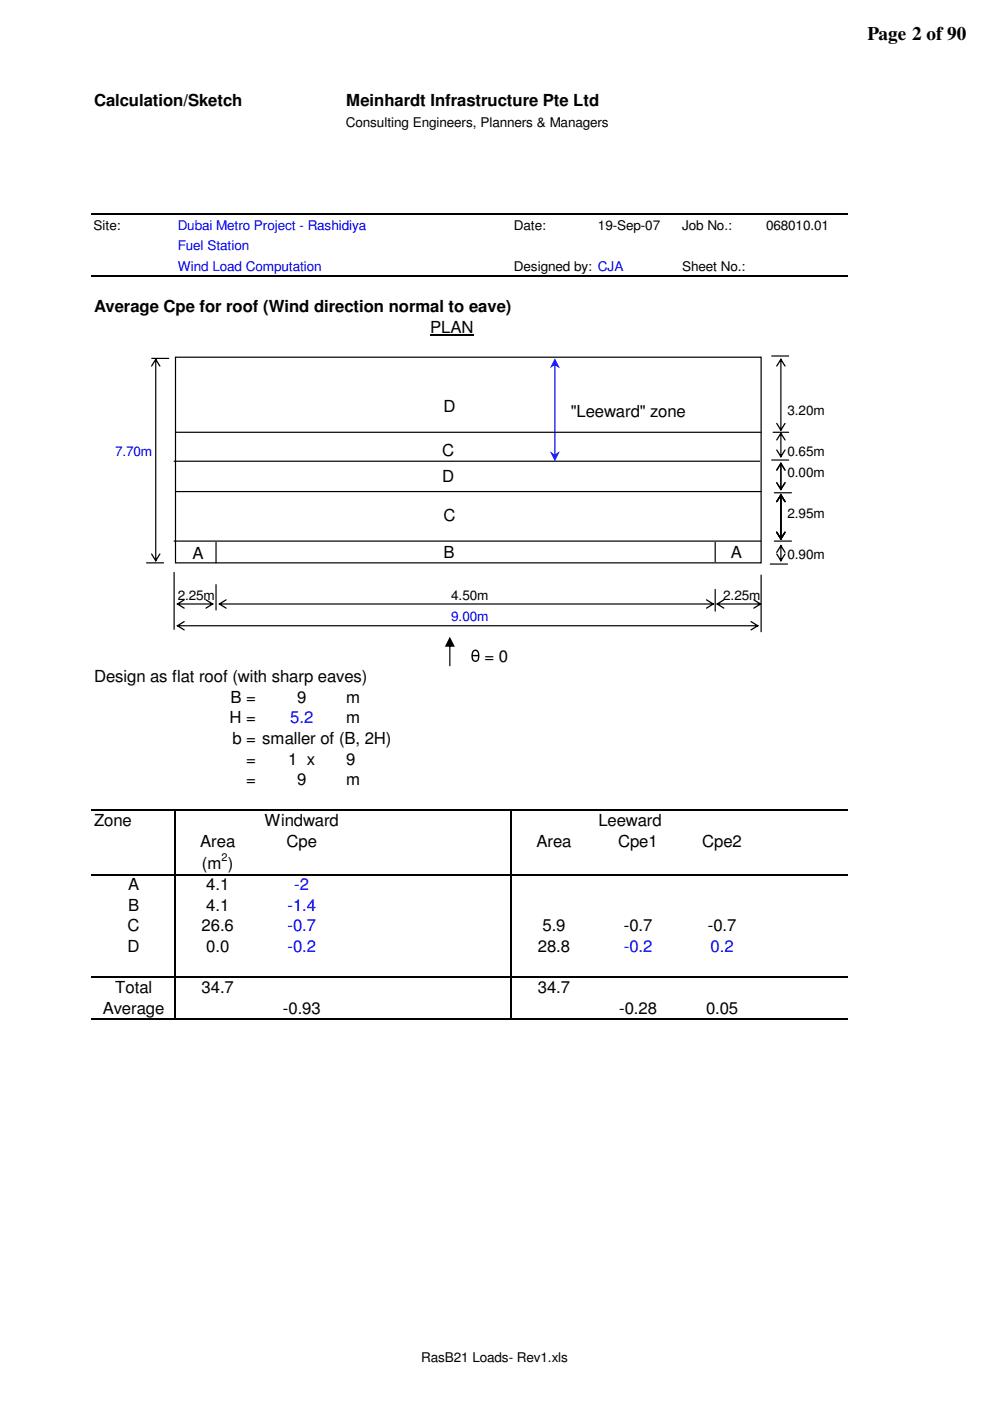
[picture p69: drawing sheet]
<svg xmlns="http://www.w3.org/2000/svg" width="210mm" height="297mm" viewBox="0 0 210 297" stroke-linecap="round" stroke-linejoin="round" font-family="sans-serif">
<defs><g id="words">
<text font-size="4.1" x="183.9" y="8.5">Page 2 of 90</text>
<g font-size="3.5">
<text x="19.9" y="22.6">Calculation/Sketch</text>
<text x="73.4" y="22.6">Meinhardt Infrastructure Pte Ltd</text>
<text x="19.9" y="66.2">Average Cpe for roof (Wind direction normal to eave)</text>
<text x="91.2" y="70.5">PLAN</text>
<text x="94" y="87.3">D</text>
<text x="121" y="88.3">&quot;Leeward&quot; zone</text>
<text x="93.7" y="96.8">C</text>
<text x="93.7" y="102.2">D</text>
<text x="94" y="110.4">C</text>
<text x="40.8" y="118.6">A</text>
<text x="94" y="118.3">B</text>
<text x="155" y="118.3">A</text>
<text x="102.7" y="140.3">= 0</text>
<text x="19.9" y="144.7">Design as flat roof (with sharp eaves)</text>
<text x="48.9" y="149">B =</text>
<text x="63" y="149">9</text>
<text x="73.4" y="149">m</text>
<text x="48.7" y="153.4">H =</text>
<text x="73.4" y="153.4">m</text>
<text x="49.3" y="157.7">b = smaller of (B, 2H)</text>
<text x="52.2" y="162.1">=</text>
<text x="52.2" y="166.5">=</text>
<text x="61.1" y="162.1">1 x</text>
<text x="63" y="166.5">9</text>
<text x="73.4" y="166.5">m</text>
<text x="73.4" y="162.1">9</text>
<text x="19.9" y="175.2">Zone</text>
<text x="42.5" y="179.5">Area</text>
<text x="56.1" y="175.2">Windward</text>
<text x="60.7" y="179.5">Cpe</text>
<text x="113.7" y="179.5">Area</text>
<text x="126.9" y="175.2">Leeward</text>
<text x="131.1" y="179.5">Cpe1</text>
<text x="148.9" y="179.5">Cpe2</text>
<text x="42.8" y="184.3">(m )</text>
<text x="27.2" y="188.8">A</text>
<text x="43.7" y="188.8">4.1</text>
<text x="27.1" y="197.5">C</text>
<text x="27.2" y="193.1">B</text>
<text x="42.8" y="197.5">26.6</text>
<text x="43.7" y="193.1">4.1</text>
<text x="115" y="197.5">5.9</text>
<text x="132.2" y="197.5">-0.7</text>
<text x="150.1" y="197.5">-0.7</text>
<text x="27.1" y="201.8">D</text>
<text x="43.7" y="201.8">0.0</text>
<text x="114" y="201.8">28.8</text>
<text x="21.8" y="214.9">Average</text>
<text x="24.4" y="210.6">Total</text>
<text x="42.8" y="210.6">34.7</text>
<text x="60" y="214.9">-0.93</text>
<text x="114" y="210.6">34.7</text>
<text x="131.3" y="214.9">-0.28</text>
<text x="149.7" y="214.9">0.05</text>
</g>
<g font-size="3.5" fill="#00f">
<text x="61.6" y="153.4">5.2</text>
<text x="62.4" y="188.8">-2</text>
<text x="61" y="193.1">-1.4</text>
<text x="61" y="197.5">-0.7</text>
<text x="61" y="201.8">-0.2</text>
<text x="132.2" y="201.8">-0.2</text>
<text x="150.7" y="201.8">0.2</text>
</g>
<g font-size="2.8">
<text x="73.3" y="26.9">Consulting Engineers, Planners &amp; Managers</text>
<text x="19.9" y="48.7">Site:</text>
<text x="109" y="48.7">Date:</text>
<text x="126.8" y="48.7">19-Sep-07</text>
<text x="144.6" y="48.7">Job No.:</text>
<text x="162.4" y="48.7">068010.01</text>
<text x="109" y="57.4">Designed by: CJA</text>
<text x="144.6" y="57.4">Sheet No.:</text>
<text x="167" y="88">3.20m</text>
<text x="167" y="96.7">0.65m</text>
<text x="167" y="101">0.00m</text>
<text x="167" y="109.8">2.95m</text>
<text x="167" y="118.5">0.90m</text>
<text x="37.7" y="127.2">2.25m</text>
<text x="95.7" y="127.2">4.50m</text>
<text x="153.3" y="127.2">2.25m</text>
<text x="89.3" y="288.7">RasB21 Loads- Rev1.xls</text>
</g>
<g font-size="2.8" fill="#00f">
<text x="37.7" y="48.7">Dubai Metro Project - Rashidiya</text>
<text x="37.7" y="53.1">Fuel Station</text>
<text x="37.7" y="57.4">Wind Load Computation</text>
<text x="24.4" y="96.7">7.70m</text>
<text x="95.7" y="131.6">9.00m</text>
</g>
<text font-size="2.3" x="47" y="182.6">2</text>
</g></defs>
<path d="M91.2 71h9.2" fill="none" stroke="#000" stroke-width=".25"/>
<path d="M100.3 137.9a.8 .8 0 0 1 .9-.1 .8 .8 0 0 1 .4 .8 1.61 1.61 0 0 1-.5 1.7 .94 .94 0 0 1-.9-.3 .94 .94 0 0 1-.3-.9zM100.4 138.2l-.2 .7h1.1a.57 .57 0 0 0-.2-.7 .57 .57 0 0 0-.7 0zM100.2 139.1l.2 .7a.51 .51 0 0 0 .6 .2 .51 .51 0 0 0 .3-.4v-.5z" fill-rule="evenodd" fill="#000"/>
<path d="M19.3 45.4h160.4M19.3 58.5h160.4M19.3 171.8h160.4M37.1 172v44.1M108.4 172v44.1M19.3 185.4h160.4M19.3 207.2h160.4M19.3 215.9h160.4" fill="none" stroke="#000" stroke-width=".34"/>
<path d="M37.2 75.7h124.2v43.6h-124.2z" fill="#fff"/>
<g fill="none" stroke="#000" stroke-width=".25">
<path d="M32.2 76h3.6M37.2 75.7h124.2v43.6h-124.2zM163.6 75.5h3.6M36.9 97.8h124.2M163.6 97.5h3.6M31.1 119.3h3.6M36.9 114.7h124.5M37.2 104.2h124.2M45.8 115v4.3M151.6 115v4.1M163.3 119.6h3.7M164.2 114.7h3.6"/>
<path d="M164.2 104.5h3.6M36.9 121.4v12M45.8 124v5.3M151.6 125v4.6M161.4 121.9v12"/>
</g>
<g fill="#000">
<path d="M32.9 76.1l.2 .1v42.8l-.2-.1zM33 75.9l1 1.6v.2h-.2l-.9-1.5h.2l-.8 1.5-.3-.1zM32 117.4h.3l.8 1.4h-.2l.9-1.4h.2l-1 1.7z"/>
<path d="M165.5 76.1l.2 .1v15.1l-.3-.1zM165.6 75.9l.9 1.6v.2h-.2l-.9-1.5h.3l-.9 1.5-.3-.1zM164.5 89.7h.3l.9 1.4h-.3l.9-1.4h.3l-1 1.7z"/>
<path d="M165.5 98.1l.2 .2v5.6l-.3-.1zM165.6 98l.9 1.6v.2l-.2-.1-.9-1.4h.3l-.9 1.4h-.3zM164.5 102.3h.3l.9 1.4h-.3l.9-1.4h.3l-1 1.7z"/>
<path d="M165.5 115.6l.2 .1v3.3l-.3-.1zM165.6 115.4l.9 1.6v.2h-.2l-.9-1.5h.3l-.9 1.5-.3-.1zM164.5 117.4h.3l.9 1.4h-.3l.9-1.4h.3l-1 1.7z"/>
<path d="M165.5 104.8l.2 .1v9.5l-.3-.1zM165.6 104.7l.9 1.6v.2l-.2-.1-.9-1.4h.3l-.9 1.4h-.3zM164.5 112.8h.3l.9 1.4h-.3l.9-1.4h.3l-1 1.7z"/>
<path d="M37.5 128l7.6-.1 .1 .2-7.6 .1zM37.4 128.1l1.5-1h.3l-.1 .2-1.4 .9v-.3l1.4 .9v.3zM43.6 127.1h.2l1.5 1-1.7 1v-.3l1.4-.9v.3l-1.4-.9z"/>
<path d="M37.5 132.6l123.2-.1 .1 .2-.1 .1h-123.1zM37.4 132.7l1.5-1h.3l-.1 .2-1.4 .9v-.3l1.4 .9v.3zM159.1 131.7h.2l1.6 1-1.7 1v-.3l1.4-.9v.3l-1.4-.9z"/>
<path d="M46.4 128l104.8-.1 .1 .2-104.8 .1zM46.3 128.1l1.5-1h.2v.2l-1.4 .9v-.3l1.4 .9v.3zM149.7 127.1h.2l1.6 1-1.7 1-.1-.3 1.5-.9v.3l-1.5-.9z"/>
<path d="M151.9 128l9.3-.1 .2 .2-9.3 .1zM151.8 128.1l1.6-1h.2l-.1 .2-1.4 .9v-.3l1.4 .9v.3zM159.7 127.1h.2l1.6 1-1.7 1v-.3l1.4-.9v.3l-1.4-.9z"/>
<path d="M95.3 136.7l.2 .1v4.3l-.1 .2-.2-.2zM95.4 135l1 2.1h-2.1z"/>
</g>
<path d="M117.6 77.3l.2 .1v19l-.2 .1-.1-.1zM117.6 76l1.1 2.1-1.1-.7-1 .7zM116.6 95.7l1 .7 1.1-.7-1.1 2.1z" fill="#00f"/>
<path d="M37.2 91.7h124.2M163.9 91.7h3.3" fill="none" stroke="#000" stroke-width=".25"/>
<g fill="#000">
<path d="M165.5 91.7l.2 .2v5l-.3-.1zM165.6 91.6l.9 1.6v.2l-.2-.1-.9-1.4h.3l-.9 1.4h-.3zM164.5 95.4l.3-.1 .9 1.5h-.3l.9-1.5 .3 .1-1 1.7z"/>
<path d="M165.5 98.1l.2 .2v5.6l-.3-.1zM165.6 98l.9 1.6v.2l-.2-.1-.9-1.4h.3l-.9 1.4h-.3zM164.5 102.3h.3l.9 1.4h-.3l.9-1.4h.3l-1 1.7z"/>
<path d="M165.5 104.8l.2 .1v9.5l-.3-.1zM165.6 104.7l.9 1.6v.2l-.2-.1-.9-1.4h.3l-.9 1.4h-.3zM164.5 112.8h.3l.9 1.4h-.3l.9-1.4h.3l-1 1.7z"/>
<path d="M165.5 104.8l.2 .1v9.5l-.3-.1zM165.6 104.7l.9 1.6v.2l-.2-.1-.9-1.4h.3l-.9 1.4h-.3zM164.5 112.8h.3l.9 1.4h-.3l.9-1.4h.3l-1 1.7z"/>
<path d="M165.5 104.8l.2 .1v9.5l-.3-.1zM165.6 104.7l.9 1.6v.2l-.2-.1-.9-1.4h.3l-.9 1.4h-.3zM164.5 112.8h.3l.9 1.4h-.3l.9-1.4h.3l-1 1.7z"/>
</g>
<use href="#words"/>
</svg>
